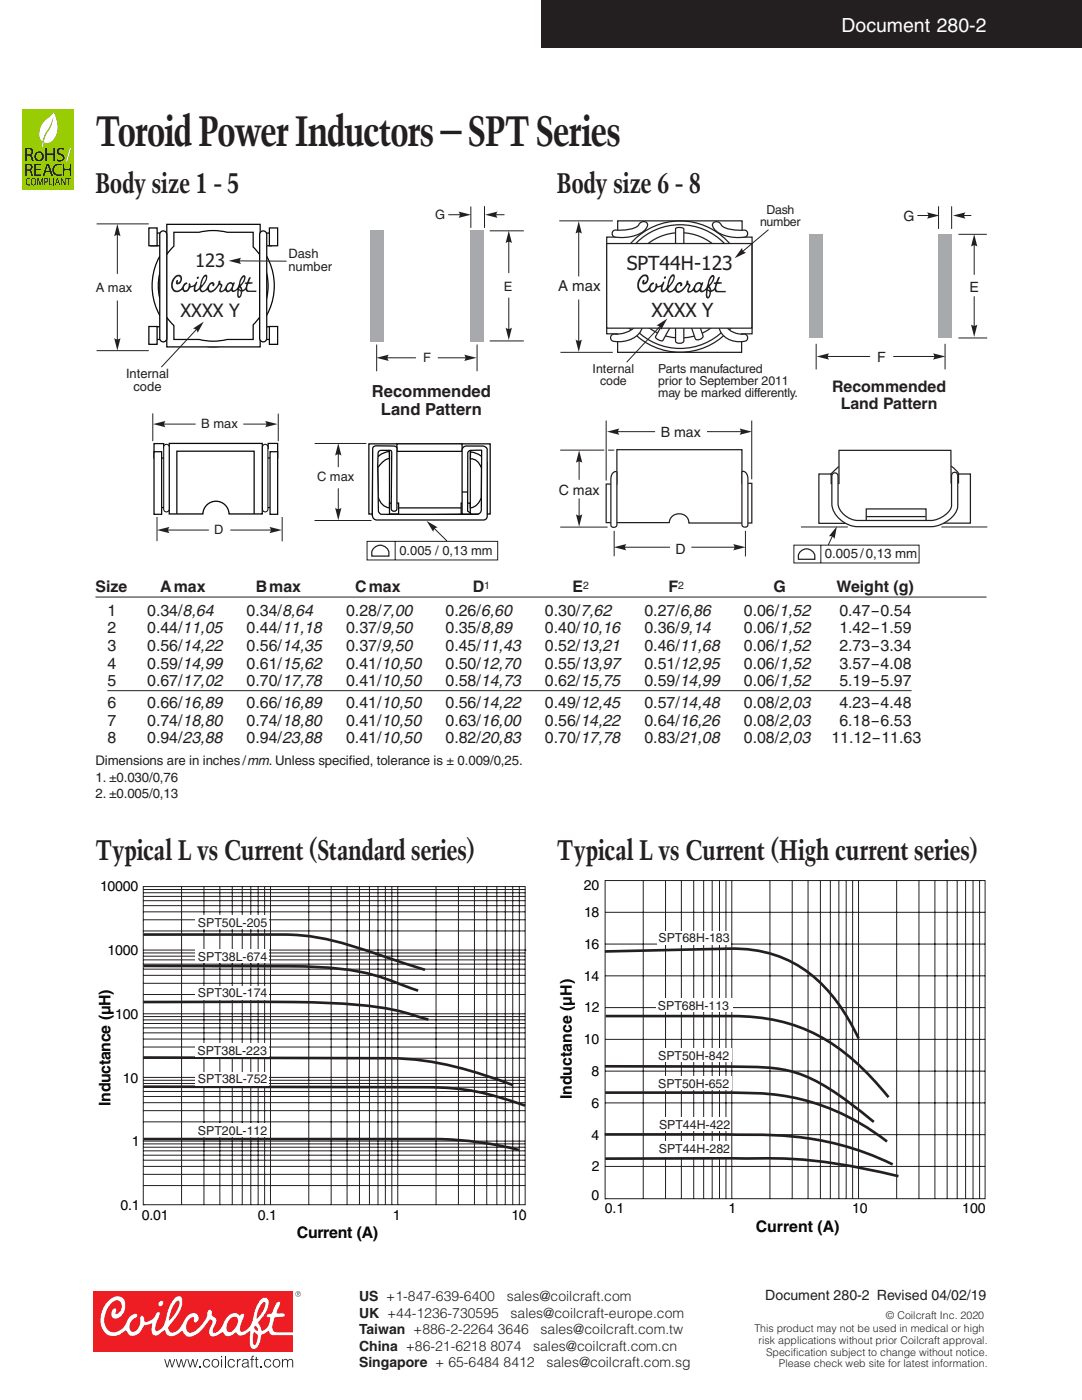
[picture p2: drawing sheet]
<svg xmlns="http://www.w3.org/2000/svg" width="216mm" height="279mm" viewBox="0 0 216 279" stroke-linecap="round" stroke-linejoin="round" font-family="sans-serif">
<defs><g id="words">
<text font-size="8.5" fill="#231f20" x="19" y="29.1">Toroid Power Inductors – SPT Series</text>
<g font-size="5.6" fill="#231f20">
<text x="19" y="38.5">Body size 1 - 5</text>
<text x="111.1" y="38.5">Body size 6 - 8</text>
<text x="19" y="171.7">Typical L vs Current (Standard series)</text>
<text x="111.1" y="171.7">Typical L vs Current (High current series)</text>
</g>
<text font-size="3.9" fill="#fff" x="167.9" y="6.3">Document 280-2</text>
<g font-size="3.9" fill="#231f20">
<text x="125.1" y="53.8">SPT44H-123</text>
<text x="130" y="63.2">XXXX Y</text>
</g>
<g font-size="3.7" fill="#231f20">
<text x="38.9" y="53.4">123</text>
<text x="36" y="63.2">XXXX Y</text>
</g>
<g font-size="3.3" fill="#231f20">
<text x="74.2" y="79.3">Recommended</text>
<text x="76" y="82.8">Land Pattern</text>
</g>
<g font-size="3.2" fill="#231f20">
<text x="166" y="78.3">Recommended</text>
<text x="167.7" y="81.7">Land Pattern</text>
<text x="19" y="118.2">Size</text>
<text x="32" y="118.2">Amax</text>
<text x="51" y="118.2">Bmax</text>
<text x="70.9" y="118.2">Cmax</text>
<text x="94.3" y="118.2">D</text>
<text x="114.2" y="118.2">E</text>
<text x="133.4" y="118.2">F</text>
<text x="154.3" y="118.2">G</text>
<text x="166.9" y="118.2">Weight (g)</text>
<text x="21.4" y="122.8">1</text>
<text x="29.4" y="122.8">0.34/8,64</text>
<text x="49.2" y="122.8">0.34/8,64</text>
<text x="69.1" y="122.8">0.28/7,00</text>
<text x="88.9" y="122.8">0.26/6,60</text>
<text x="108.7" y="122.8">0.30/7,62</text>
<text x="128.6" y="122.8">0.27/6,86</text>
<text x="148.4" y="122.8">0.06/1,52</text>
<text x="167.5" y="122.8">0.47–0.54</text>
<text x="21.4" y="126.4">2</text>
<text x="21.4" y="129.9">3</text>
<text x="29.4" y="126.4">0.44/11,05</text>
<text x="29.4" y="129.9">0.56/14,22</text>
<text x="49.2" y="126.4">0.44/11,18</text>
<text x="49.2" y="129.9">0.56/14,35</text>
<text x="69.1" y="126.4">0.37/9,50</text>
<text x="69.1" y="129.9">0.37/9,50</text>
<text x="88.9" y="126.4">0.35/8,89</text>
<text x="88.9" y="129.9">0.45/11,43</text>
<text x="108.7" y="126.4">0.40/10,16</text>
<text x="108.7" y="129.9">0.52/13,21</text>
<text x="128.6" y="126.4">0.36/9,14</text>
<text x="128.6" y="129.9">0.46/11,68</text>
<text x="148.4" y="126.4">0.06/1,52</text>
<text x="148.4" y="129.9">0.06/1,52</text>
<text x="167.5" y="126.4">1.42–1.59</text>
<text x="167.5" y="129.9">2.73–3.34</text>
<text x="21.4" y="133.4">4</text>
<text x="21.4" y="137">5</text>
<text x="29.4" y="133.4">0.59/14,99</text>
<text x="29.4" y="137">0.67/17,02</text>
<text x="49.2" y="133.4">0.61/15,62</text>
<text x="49.2" y="137">0.70/17,78</text>
<text x="69.1" y="133.4">0.41/10,50</text>
<text x="69.1" y="137">0.41/10,50</text>
<text x="88.9" y="133.4">0.50/12,70</text>
<text x="88.9" y="137">0.58/14,73</text>
<text x="108.7" y="133.4">0.55/13,97</text>
<text x="108.7" y="137">0.62/15,75</text>
<text x="128.6" y="133.4">0.51/12,95</text>
<text x="128.6" y="137">0.59/14,99</text>
<text x="148.4" y="133.4">0.06/1,52</text>
<text x="148.4" y="137">0.06/1,52</text>
<text x="167.5" y="133.4">3.57–4.08</text>
<text x="167.5" y="137">5.19–5.97</text>
<text x="21.4" y="141.3">6</text>
<text x="29.4" y="141.3">0.66/16,89</text>
<text x="49.2" y="141.3">0.66/16,89</text>
<text x="69.1" y="141.3">0.41/10,50</text>
<text x="88.9" y="141.3">0.56/14,22</text>
<text x="108.7" y="141.3">0.49/12,45</text>
<text x="128.6" y="141.3">0.57/14,48</text>
<text x="148.4" y="141.3">0.08/2,03</text>
<text x="167.5" y="141.3">4.23–4.48</text>
<text x="21.4" y="144.8">7</text>
<text x="21.4" y="148.4">8</text>
<text x="29.4" y="144.8">0.74/18,80</text>
<text x="29.4" y="148.4">0.94/23,88</text>
<text x="49.2" y="144.8">0.74/18,80</text>
<text x="49.2" y="148.4">0.94/23,88</text>
<text x="69.1" y="144.8">0.41/10,50</text>
<text x="69.1" y="148.4">0.41/10,50</text>
<text x="88.9" y="144.8">0.63/16,00</text>
<text x="88.9" y="148.4">0.82/20,83</text>
<text x="108.7" y="144.8">0.56/14,22</text>
<text x="108.7" y="148.4">0.70/17,78</text>
<text x="128.6" y="144.8">0.64/16,26</text>
<text x="128.6" y="148.4">0.83/21,08</text>
<text x="148.4" y="144.8">0.08/2,03</text>
<text x="148.4" y="148.4">0.08/2,03</text>
<text x="165.9" y="148.4">11.12–11.63</text>
<text x="167.5" y="144.8">6.18–6.53</text>
</g>
<g font-size="3.2" fill="#010202">
<text x="22.1" y="220.7" transform="rotate(-90 22.1 220.7)">Inductance (µH)</text>
<text x="114.1" y="219.4" transform="rotate(-90 114.1 219.4)">Inductance (µH)</text>
<text x="150.8" y="245.9">Current (A)</text>
<text x="59.2" y="247.1">Current (A)</text>
</g>
<text font-size="3" fill="#231f20" x="111.4" y="58.1">A max</text>
<g font-size="2.8" fill="#231f20">
<text x="180.3" y="44.1">G</text>
<text x="193.5" y="58.2">E</text>
<text x="175" y="72.2">F</text>
<text x="131.8" y="87.1">B max</text>
<text x="111.5" y="98.7">C max</text>
<text x="134.8" y="110.5">D</text>
<text x="71.6" y="259.7">US +1-847-639-6400</text>
<text x="71.6" y="263">UK +44-1236-730595</text>
<text x="101.1" y="259.7">sales@coilcraft.com</text>
<text x="101.9" y="263">sales@coilcraft-europe.com</text>
<text x="152.7" y="259.4">Document 280-2 Revised 04/02/19</text>
<text x="71.6" y="266.3">Taiwan +886-2-2264 3646</text>
<text x="71.6" y="269.6">China +86-21-6218 8074</text>
<text x="106.4" y="269.6">sales@coilcraft.com.cn</text>
<text x="107.9" y="266.3">sales@coilcraft.com.tw</text>
<text x="71.6" y="272.9">Singapore + 65-6484 8412</text>
<text x="109" y="272.9">sales@coilcraft.com.sg</text>
</g>
<g font-size="2.8" fill="#010202">
<text x="20" y="177.8">10000</text>
<text x="116.5" y="177.7">20</text>
<text x="116.5" y="182.9">18</text>
<text x="21.5" y="190.6">1000</text>
<text x="116.5" y="189.3">16</text>
<text x="116.5" y="195.7">14</text>
<text x="23" y="203.3">100</text>
<text x="116.6" y="202">12</text>
<text x="116.5" y="208.3">10</text>
<text x="118.1" y="214.7">8</text>
<text x="24.5" y="216.1">10</text>
<text x="118" y="221.1">6</text>
<text x="118" y="227.5">4</text>
<text x="26.3" y="228.8">1</text>
<text x="118.1" y="233.8">2</text>
<text x="118" y="239.4">0</text>
<text x="24" y="241.5">0.1</text>
<text x="28.3" y="243.4">0.01</text>
<text x="51.5" y="243.4">0.1</text>
<text x="78.4" y="243.4">1</text>
<text x="102" y="243.4">10</text>
<text x="120.7" y="242.2">0.1</text>
<text x="145.4" y="242.2">1</text>
<text x="170" y="242.1">10</text>
<text x="192" y="242.1">100</text>
</g>
<g font-size="2.6" fill="#231f20">
<text x="86.9" y="43.7">G</text>
<text x="57.6" y="51.6">Dash</text>
<text x="19.1" y="58.2">A max</text>
<text x="57.6" y="54.1">number</text>
<text x="100.6" y="58.1">E</text>
<text x="25.1" y="75.5">Internal</text>
<text x="84.4" y="72.3">F</text>
<text x="26.6" y="78">code</text>
<text x="40.2" y="85.5">B max</text>
<text x="63.3" y="96.1">C max</text>
<text x="42.7" y="106.6">D</text>
<text x="79.7" y="110.8">0.005 / 0,13 mm</text>
<text x="164.6" y="111.4">0.005/0,13 mm</text>
<text x="19" y="152.7">Dimensions are in inches /mm. Unless specif</text>
<text x="69.6" y="152.7">ied, tolerance is ± 0.009/0,25.</text>
<text x="19" y="156">1. ±0.030/0,76</text>
<text x="19" y="159.3">2. ±0.005/0,13</text>
</g>
<g font-size="2.5" fill="#231f20">
<text x="151.7" y="45.2">number</text>
<text x="152.9" y="42.8">Dash</text>
<text x="118.3" y="74.4">Internal</text>
<text x="119.7" y="76.8">code</text>
<text x="131.3" y="74.4">Parts manufactured</text>
<text x="131.3" y="76.9">prior to September 2011</text>
<text x="131.3" y="79.3">may be marked differently.</text>
<text x="39.5" y="184.9">SPT50L-205</text>
<text x="39.5" y="191.8">SPT38L-674</text>
<text x="131.4" y="188">SPT68H-183</text>
<text x="39.5" y="199.1">SPT30L-174</text>
<text x="131.3" y="201.5">SPT68H-113</text>
<text x="39.4" y="210.5">SPT38L-223</text>
<text x="131.3" y="211.5">SPT50H-842</text>
<text x="39.5" y="216.1">SPT38L-752</text>
<text x="131.3" y="217.1">SPT50H-652</text>
<text x="39.5" y="226.4">SPT20L-112</text>
<text x="131.5" y="225.3">SPT44H-422</text>
<text x="131.5" y="230.2">SPT44H-282</text>
</g>
<g font-size="2.1" fill="#231f20">
<text x="96.6" y="117.4">1</text>
<text x="116.4" y="117.4">2</text>
<text x="135.3" y="117.4">2</text>
<text x="176.8" y="263.2">© Coilcraft Inc. 2020</text>
<text x="150.5" y="265.9">This product may not be used in medical or high</text>
<text x="151.4" y="268.2">risk applications without prior Coilcraft approval.</text>
<text x="152.9" y="270.6">Specification subject to change without notice.</text>
<text x="155.4" y="272.9">Please check web site for latest information.</text>
</g>
</g></defs>
<path d="M107.9 -.1h108v9.6h-108z" fill-rule="evenodd" fill="#231f20"/>
<path d="M18.7 254.4h178.1v19.4h-178.1z" fill="#fff"/>
<path d="M18.7 257.7h39.8v12h-39.8z" fill="#ee1d23"/>
<path d="M50.6 265.8l-.2 1.5a.99 .99 0 0 0 .4 1.2 2.44 2.44 0 0 0 .6-2.1zM50.8 264.6v.2a.73 .73 0 0 0 .6 .8 .75 .75 0 0 0-.6-1zM52.3 260.2a4.8 4.8 0 0 0-1.1 3 4.7 4.7 0 0 0 1.7-3.3l-.2-.1zM35.2 259.8a6.5 6.5 0 0 0-1.5 3.8l.7-.7 .8-1.1a3.4 3.4 0 0 0 .6-2.1l-.3-.1zM46.1 263.1a1.93 1.93 0 0 0-.5 2.7l.1 .1a2.38 2.38 0 0 0 1.7-2.8l-.3-.3h-.4zM31.8 259.8a.48 .48 0 0 0 0 .8 .48 .48 0 0 0 .7-.3v-.6l-.4-.1zM21.7 259.6a1.93 1.93 0 0 1 3.1-.2 2.76 2.76 0 0 1-1.6 3.8 1.05 1.05 0 0 1-1-.9 1.05 1.05 0 0 1 .7-1.2l.3 .1v.2l-.2 .8a1.45 1.45 0 0 0 1.3-1.1 1.45 1.45 0 0 0-.7-1.6h-.6a4.4 4.4 0 0 0-1.9 5.4 1.85 1.85 0 0 0 3 .5 3.9 3.9 0 0 0 1.5-2.2l.4-.5 .8-.5h.3l.3 .2a.55 .55 0 0 1-.5 .7 1.66 1.66 0 0 0-.6 2.7l.6-.1a2.62 2.62 0 0 0 1.1-2.7 .42 .42 0 0 1 .5-.4 .42 .42 0 0 1 .3 .5 .49 .49 0 0 0 .1 .6 .49 .49 0 0 0 .5 .1 2.74 2.74 0 0 0 1.9-1.8l.5-.1a2.72 2.72 0 0 1-.6 2.1l-.2 .8a.62 .62 0 0 0 .3 .9 3.1 3.1 0 0 0 1.9-2.9 5.8 5.8 0 0 1 2.2-4l.4-.1 .4 .1a3.7 3.7 0 0 1-.7 3.5l-1.9 2.6 .2 .7a.69 .69 0 0 0 .8 .3 4.6 4.6 0 0 0 2.4-2.7 1.56 1.56 0 0 1 2.4-.8 .83 .83 0 0 1 .2 1 .83 .83 0 0 1-.8 .5l-.1-.2v-.7a1.22 1.22 0 0 0-1.4 1.1l-.2 .8a.92 .92 0 0 0 .8 1.1 4.9 4.9 0 0 0 3-2.5l.4-.7 .1-1.1 .3-.3h.4a.83 .83 0 0 1 .1 1l.5 .4a.84 .84 0 0 1 .3 1.4l-.6 1.3 .2 .5h.3a3.3 3.3 0 0 0 1.9-2.4 1.96 1.96 0 0 1 2.7-1.3l.4 .3 .4-.4h.3l.2 .1-.2 .5a4.4 4.4 0 0 0-.6 2.8 .48 .48 0 0 0 .8 0 3.9 3.9 0 0 0 1.9-3.2 5.1 5.1 0 0 1 1.8-3.4 .81 .81 0 0 1 1.1 .9 6.2 6.2 0 0 1-2.1 4l.7 1.7a2.31 2.31 0 0 0 1.7-2.4v-.2l-.6-.2v-.3l.4-.3a.63 .63 0 0 0 .8-.7l.6-1.4 .7-.3a3.4 3.4 0 0 1-.6 2.1v.2h1.4l.2 .3-.1 .3-1.4 .1a.76 .76 0 0 0-.7 .9 1.84 1.84 0 0 0 .2 2.1l3.7 .1v.6h-3.9l-.7-.3-.3-.6-1.4 .8-.3 1.2a1.97 1.97 0 0 1-1.2 1.6l-.4-.1a4.6 4.6 0 0 1-.3-3.4l-.1-.1-.3 .1a1.73 1.73 0 0 1-2.2 .6l-.3-.4a1.91 1.91 0 0 1-2.2 .6l-.4-.7-1.1 .6a1.03 1.03 0 0 1-1.6-.2v-.7l.6-1.7v-.3l-.5-.2-.4 .5a5.7 5.7 0 0 1-3.7 3 1.57 1.57 0 0 1-1.4-1.2 3.4 3.4 0 0 1-2.7 1l-.4-.3-.4-.9-1.3 1a.91 .91 0 0 1-1.1 0 .91 .91 0 0 1-.3-1.1l.2-1.2-1.6 .4a3.6 3.6 0 0 1-1.9 2 1.13 1.13 0 0 1-1.5-.7l-.4-.3-.4 .3a2.64 2.64 0 0 1-2.8 .7 2.64 2.64 0 0 1-1.7-2.4 5.5 5.5 0 0 1 1.6-4.5z" fill-rule="evenodd" fill="#fff"/>
<g fill="#231f20">
<path d="M32.8 271.2h.2l.4 1.5 .4-1.5h.2l.3 1.4 .5-1.4h.2l-.6 1.7h-.2l-.3-1.4-.4 1.4h-.2z" fill-rule="evenodd"/>
<path d="M35.1 271.2h.2l.4 1.5 .4-1.5h.2l.3 1.4 .5-1.4h.2l-.6 1.7h-.2l-.3-1.4-.4 1.4h-.2z" fill-rule="evenodd"/>
<path d="M37.4 271.2h.2l.4 1.5 .4-1.5h.2l.3 1.4 .5-1.4h.2l-.6 1.7h-.2l-.3-1.4-.4 1.4h-.2z" fill-rule="evenodd"/>
<path d="M39.8 272.6h.2v.3h-.2z" fill-rule="evenodd"/>
<path d="M40.7 271.5a.7 .7 0 0 1 .7-.3 .7 .7 0 0 1 .5 .6h-.2a.58 .58 0 0 0-.8-.3 .58 .58 0 0 0-.2 .8 .52 .52 0 0 0 .5 .5 .52 .52 0 0 0 .5-.5h.2a.78 .78 0 0 1-1 .6 .78 .78 0 0 1-.4-1.2z" fill-rule="evenodd"/>
<path d="M42.4 271.5a.82 .82 0 0 0 0 1.2 .82 .82 0 0 0 1.3-.3 .81 .81 0 0 0-.2-1 .81 .81 0 0 0-1.1 .1zM42.5 271.6a.65 .65 0 0 1 1.1 .4 .65 .65 0 0 1-.9 .7 .81 .81 0 0 1-.2-1.1z" fill-rule="evenodd"/>
<path d="M44.1 271.2v1.7h.2v-1.7zM44.1 270.6v.3h.2v-.3z" fill-rule="evenodd"/>
</g>
<path d="M44.9 270.6v2.3" fill="none" stroke="#231f20" stroke-width=".2"/>
<g fill="#231f20">
<path d="M45.6 271.5a.7 .7 0 0 1 .7-.3 .7 .7 0 0 1 .6 .6h-.2a.58 .58 0 0 0-.9-.3 .58 .58 0 0 0-.1 .8 .52 .52 0 0 0 .5 .5 .52 .52 0 0 0 .5-.5h.2a.78 .78 0 0 1-1.1 .6 .78 .78 0 0 1-.3-1.2z" fill-rule="evenodd"/>
<path d="M47.3 271.2h.2v.4l.3-.4h.2v.2a.55 .55 0 0 0-.5 .7v.8h-.2z" fill-rule="evenodd"/>
<path d="M48.5 272.3l.9-.3a.53 .53 0 0 1-.3 .7 .53 .53 0 0 1-.7-.2zM48.5 271.3l-.2 .4h.2a.44 .44 0 0 1 .5-.3 .44 .44 0 0 1 .4 .4l-.3 .1a.62 .62 0 0 0-.6 .2 .62 .62 0 0 0-.2 .6 .73 .73 0 0 0 1.1 0l.2 .2h.2l-.2-.3v-.9a.64 .64 0 0 0-1.1-.4z" fill-rule="evenodd"/>
<path d="M50.3 270.6h.4l-.3 .4v.2h.3v.2h-.3v1.5h-.2v-1.5h-.3v-.2h.3z" fill-rule="evenodd"/>
<path d="M51 270.8h.2v.4h.3v.2h-.3l.1 1.3h.3l-.1 .2-.4-.1-.1-1.4h-.2v-.2h.2z" fill-rule="evenodd"/>
<path d="M52 272.6h.2v.3h-.2z" fill-rule="evenodd"/>
<path d="M52.9 271.5a.7 .7 0 0 1 .7-.3 .7 .7 0 0 1 .5 .6h-.2a.58 .58 0 0 0-.8-.3 .58 .58 0 0 0-.2 .8 .52 .52 0 0 0 .5 .5 .52 .52 0 0 0 .5-.5h.2a.78 .78 0 0 1-1 .6 .78 .78 0 0 1-.4-1.2z" fill-rule="evenodd"/>
<path d="M54.6 271.5a.82 .82 0 0 0 0 1.2 .82 .82 0 0 0 1.3-.3 .81 .81 0 0 0-.2-1 .81 .81 0 0 0-1.1 .1zM54.7 271.6a.65 .65 0 0 1 1.1 .4 .65 .65 0 0 1-.9 .7 .81 .81 0 0 1-.2-1.1z" fill-rule="evenodd"/>
<path d="M56.3 271.2h.2v.3a.56 .56 0 0 1 .5-.3 .56 .56 0 0 1 .5 .3 .56 .56 0 0 1 .6-.3 .56 .56 0 0 1 .4 .7v1h-.2v-1.1a.44 .44 0 0 0-.5-.4 .44 .44 0 0 0-.3 .6v.9h-.2v-1.1a.44 .44 0 0 0-.6-.4 .44 .44 0 0 0-.2 .6v.9h-.2z" fill-rule="evenodd"/>
<path d="M58.9 258.2a.55 .55 0 0 0 1.1 0 .55 .55 0 0 0-1.1 0zM59 258.2a.5 .5 0 0 1 1 0 .5 .5 0 0 1-1 0zM59.3 257.9v.6v-.2l.4 .2-.1-.2 .1-.3zM59.3 258l.4 .1-.4 .1z" fill-rule="evenodd"/>
</g>
<path d="M4.4 21.8h10.3v15.9h-10.3z" fill-rule="evenodd" fill="#9c0"/>
<g fill="#fff">
<path d="M8.9 24.1l1.4-1.1 .4-.7a5.2 5.2 0 0 1 0 5.6 1.61 1.61 0 0 1-2.1 .5 1.61 1.61 0 0 1-.8-2l.3-1z" fill-rule="evenodd"/>
<path d="M8.5 28.3l.2 .1-.3 1.2z" fill-rule="evenodd"/>
</g>
<path d="M10.7 23.2a7.9 7.9 0 0 1-1.6 3.9l-.4 1.3-.2-.1a8.1 8.1 0 0 1 1.5-3.2z" fill-rule="evenodd" fill="#9c0"/>
<g fill="#231f20">
<path d="M9 29.5h.4v1.1h1.3v-1.1h.3v2.7h-.3v-1.2h-1.3v1.2h-.4z"/>
<path d="M11.6 29.7l.8-.2 .4 .1-.1 .3a.52 .52 0 0 0-.7-.1 .52 .52 0 0 0-.2 .7h.1a.95 .95 0 0 1 .9 1.4 1.2 1.2 0 0 1-1.5 .2l.1-.3a.6 .6 0 0 0 .7 .2 .6 .6 0 0 0 .3-.8 1.17 1.17 0 0 1-1.1-1.2z"/>
<path d="M5.3 35.7l.5-.2 .3 .1-.1 .1a.56 .56 0 0 0-.7 .6 .56 .56 0 0 0 .7 .5l.1 .1a.74 .74 0 0 1-.9-.2 .74 .74 0 0 1 .1-1z"/>
<path d="M7.5 35.5h.2l.3 1.2 .4-1.2h.2l.1 1.5h-.2l-.1-1.3-.3 1.3h-.2l-.3-1.3-.1 1.3h-.1z"/>
<path d="M9.8 35.5h.2v1.3h.5v.2h-.7z"/>
<path d="M10.6 35.5h.2v1.5h-.2z"/>
<path d="M12.1 35.5h.2l.6 1.2v-1.2h.2v1.5h-.2l-.6-1.2v1.2h-.2z"/>
<path d="M13.2 35.5h.9v.2h-.4v1.3h-.2v-1.3h-.3z"/>
<path d="M6.8 32.7h1.4v.3h-1v.7h.9v.3h-.9v.8h1.1v.3h-1.5z"/>
<path d="M10.8 33l.4-.2 .6-.1 .5 .1v.2a.98 .98 0 0 0-1.5 .9 .98 .98 0 0 0 1.5 .8v.3a1.26 1.26 0 0 1-1.6-.3 1.26 1.26 0 0 1 .1-1.7z"/>
<path d="M5 29.6a1.18 1.18 0 0 1 1.7 .6l-.2 .5-.3 .2 .3 .3 .3 1h-.4a1.07 1.07 0 0 0-.7-1.1h-.3v1.1h-.4zM5.4 29.8v1h.3a.53 .53 0 0 0 .6-.7 .53 .53 0 0 0-.8-.3z"/>
<path d="M6.8 31.2a.98 .98 0 0 1 1.9 0 .98 .98 0 0 1-1.9 0zM7.4 30.7a.67 .67 0 0 0-.1 .9 .67 .67 0 0 0 .9 .1 .67 .67 0 0 0 .1-.9 .67 .67 0 0 0-.9-.1z"/>
<path d="M6.4 35.6a.74 .74 0 0 1 .9 .5 .74 .74 0 0 1-.5 .9 .77 .77 0 0 1-.7-.5 .77 .77 0 0 1 .3-.9zM6.5 35.7a.61 .61 0 0 0-.2 .7 .61 .61 0 0 0 .5 .4 .61 .61 0 0 0 .3-.7 .61 .61 0 0 0-.6-.4z"/>
<path d="M8.9 35.5a.49 .49 0 0 1 .7 .3 .49 .49 0 0 1-.6 .6v.6h-.1zM9 35.7v.5a.31 .31 0 0 0 .5-.2 .31 .31 0 0 0-.5-.3z"/>
<path d="M11.4 35.5h.2l.4 1.5h-.2l-.1-.5h-.5l-.1 .5h-.2zM11.5 35.7l-.2 .7h.3z"/>
<path d="M9.3 32.7h.5l.8 2.4h-.4l-.2-.7h-.9l-.3 .7h-.3zM9.5 33l-.3 1.1h.7z"/>
<path d="M5 32.7a1.07 1.07 0 0 1 1.5 .6l-.1 .4-.3 .2 .2 .3 .3 .9h-.3l-.3-.8-.4-.2h-.3v1h-.3zM5.3 32.9v.9h.4a.48 .48 0 0 0 .5-.6 .48 .48 0 0 0-.7-.3z"/>
</g>
<path d="M13.9 29.5h.3l-.8 2.7h-.2z" fill="#fdfefe"/>
<path d="M12.6 32.7h.2v1h1.1v-1h.3v2.4h-.3v-1.1h-1.1v1.1h-.2z" fill="#231f20"/>
<path d="M30.4 57a12.2 12.2 0 0 1 24.3 0 12.2 12.2 0 0 1-24.3 0zM31.6 57a11 11 0 0 1 21.9 0 11 11 0 0 1-21.9 0z" fill-rule="evenodd" fill="#fff"/>
<g fill="none" stroke="#040504" stroke-width=".25">
<circle cx="42.5" cy="57" r="11"/>
<circle cx="42.5" cy="57" r="12.2"/>
</g>
<g fill="#fff" stroke="#040504" stroke-width=".25">
<path d="M30.1 46.5h24.1v2.5h-24.1z" fill-rule="evenodd"/>
<path d="M30.1 65.2h24.1v2.5h-24.1z" fill-rule="evenodd"/>
<path d="M33.3 44.8h18.6v24.4h-18.6z" fill-rule="evenodd"/>
</g>
<path d="M34.7 46.4h5a11.5 11.5 0 0 1 5.6 0h5.2v2.9l1.4 1.7v12.1l-1.4 1.7v2.9h-5.2a11.5 11.5 0 0 1-5.6 0h-5v-2.7l-1.5-1.8v-12.3l1.5-1.8z" fill-rule="evenodd" fill="#fff"/>
<path d="M34.7 46.4h5a11.5 11.5 0 0 1 5.6 0h5.2v2.9l1.4 1.7v12.1l-1.4 1.7v2.9h-5.2a11.5 11.5 0 0 1-5.6 0h-5v-2.7l-1.5-1.8v-12.3l1.5-1.8z" fill="none" stroke="#040504" stroke-width=".25"/>
<path d="M32.1 46.3a.7 .7 0 0 1 .7-.2 .7 .7 0 0 1 .5 .7v20.7a.7 .7 0 0 1-.7 .7 .7 .7 0 0 1-.7-.7v-20.7z" fill-rule="evenodd" fill="#fff"/>
<path d="M32.1 46.3a.7 .7 0 0 1 .7-.2 .7 .7 0 0 1 .5 .7v20.7a.7 .7 0 0 1-.7 .7 .7 .7 0 0 1-.7-.7v-20.7z" fill="none" stroke="#040504" stroke-width=".25"/>
<path d="M52 46.3a.7 .7 0 0 1 .8-.2 .7 .7 0 0 1 .4 .7v20.7a.7 .7 0 0 1-.7 .7 .7 .7 0 0 1-.7-.7v-20.7z" fill-rule="evenodd" fill="#fff"/>
<path d="M52 46.3a.7 .7 0 0 1 .8-.2 .7 .7 0 0 1 .4 .7v20.7a.7 .7 0 0 1-.7 .7 .7 .7 0 0 1-.7-.7v-20.7z" fill="none" stroke="#040504" stroke-width=".25"/>
<g fill="#fff" stroke="#040504" stroke-width=".25">
<path d="M29.7 45.5h1.6v3.5h-1.6z" fill-rule="evenodd"/>
<path d="M53.8 45.5h1.6v3.5h-1.6z" fill-rule="evenodd"/>
<path d="M29.7 65.2h1.6v3.5h-1.6z" fill-rule="evenodd"/>
<path d="M53.8 65.2h1.6v3.5h-1.6z" fill-rule="evenodd"/>
</g>
<path d="M30.7 88.5h2v1h20.8v-1h1.9v2.9h-24.7z" fill-rule="evenodd" fill="#fff"/>
<path d="M30.7 88.5h2v1h20.8v-1h1.9v2.9h-24.7zM32.3 101.3h1.4M52.7 101.3h1.5" fill="none" stroke="#040504" stroke-width=".25"/>
<path d="M33.8 88.5h18.5v14.1h-6.6a2.61 2.61 0 0 0-2.6-2.6 2.61 2.61 0 0 0-2.6 2.6h-6.7z" fill-rule="evenodd" fill="#fff"/>
<path d="M33.8 88.5h18.5v14.1h-6.6a2.61 2.61 0 0 0-2.6-2.6 2.61 2.61 0 0 0-2.6 2.6h-6.7z" fill="none" stroke="#040504" stroke-width=".25"/>
<path d="M32.7 88.9a.54 .54 0 0 1 .6-.2 .54 .54 0 0 1 .4 .5v12.4a.54 .54 0 0 1-.5 .6 .54 .54 0 0 1-.5-.6z" fill-rule="evenodd" fill="#fff"/>
<path d="M32.7 88.9a.54 .54 0 0 1 .6-.2 .54 .54 0 0 1 .4 .5v12.4a.54 .54 0 0 1-.5 .6 .54 .54 0 0 1-.5-.6z" fill="none" stroke="#040504" stroke-width=".2"/>
<path d="M52.5 88.9a.54 .54 0 0 1 .6-.2 .54 .54 0 0 1 .4 .5v12.4a.54 .54 0 0 1-.6 .6 .54 .54 0 0 1-.5-.6z" fill-rule="evenodd" fill="#fff"/>
<path d="M52.5 88.9a.54 .54 0 0 1 .6-.2 .54 .54 0 0 1 .4 .5v12.4a.54 .54 0 0 1-.6 .6 .54 .54 0 0 1-.5-.6z" fill="none" stroke="#040504" stroke-width=".2"/>
<g fill="#fff" stroke="#040504" stroke-width=".25">
<path d="M30.7 90.1h1.6v12.5h-1.6z" fill-rule="evenodd"/>
<path d="M53.9 90.1h1.5v12.5h-1.5z" fill-rule="evenodd"/>
</g>
<path d="M35.3 102.6v-12.6h15.4v12.6" fill="none" stroke="#040504" stroke-width=".25"/>
<g fill="#fff" stroke="#040504" stroke-width=".25">
<path d="M73.6 88.6h24.2v14h-24.2z" fill-rule="evenodd"/>
<path d="M79.2 88.6h13v1.5h-13z" fill-rule="evenodd"/>
</g>
<path d="M75.1 91.5a4.1 4.1 0 0 1 2.6-1.4v1.4a3.5 3.5 0 0 0-2.3 1.8l.1 5.9a2.8 2.8 0 0 0 2.1 2.2h16.3a2.93 2.93 0 0 0 2.2-3.5v-3a2.79 2.79 0 0 0-1.7-3.3h-.5v-1.4a4.3 4.3 0 0 1 3.3 2.2v10.2l-22.9 .2 .1-10.2z" fill-rule="evenodd" fill="#fff"/>
<path d="M75.1 91.5a4.1 4.1 0 0 1 2.6-1.4v1.4a3.5 3.5 0 0 0-2.3 1.8l.1 5.9a2.8 2.8 0 0 0 2.1 2.2h16.3a2.93 2.93 0 0 0 2.2-3.5v-3a2.79 2.79 0 0 0-1.7-3.3h-.5v-1.4a4.3 4.3 0 0 1 3.3 2.2v10.2l-22.9 .2 .1-10.2z" fill="none" stroke="#040504" stroke-width=".25"/>
<g fill="#fff" stroke="#040504" stroke-width=".25">
<path d="M77.7 100.4h1.8v2.2h-1.8z" fill-rule="evenodd"/>
<path d="M92 100.4h1.8v2.2h-1.8z" fill-rule="evenodd"/>
</g>
<path d="M74.5 89.2a3.3 3.3 0 0 1 2.3-.2h1.1a1.01 1.01 0 0 1 1.3 .4v12.1a.58 .58 0 0 1-.4 .5 .58 .58 0 0 1-.6-.2l-.1-.3 .1-11.3-.2-.3-2.3 .1a1.56 1.56 0 0 0-.3 1.5l.1 10.5 .5 .6h19.4a.97 .97 0 0 0 .6-.8l.1-12-2.2 .1-.6 .4v11.7l.6 .4 .1 .2h-1.8v-12.8a.87 .87 0 0 1 .8-.8h2.3a1.81 1.81 0 0 1 1.8 .4l.1 13.8a.75 .75 0 0 1-.8 .6h-21.3a.92 .92 0 0 1-.8-1l.1-13.1z" fill-rule="evenodd" fill="#fff"/>
<path d="M74.5 89.2a3.3 3.3 0 0 1 2.3-.2h1.1a1.01 1.01 0 0 1 1.3 .4v12.1a.58 .58 0 0 1-.4 .5 .58 .58 0 0 1-.6-.2l-.1-.3 .1-11.3-.2-.3-2.3 .1a1.56 1.56 0 0 0-.3 1.5l.1 10.5 .5 .6h19.4a.97 .97 0 0 0 .6-.8l.1-12-2.2 .1-.6 .4v11.7l.6 .4 .1 .2h-1.8v-12.8a.87 .87 0 0 1 .8-.8h2.3a1.81 1.81 0 0 1 1.8 .4l.1 13.8a.75 .75 0 0 1-.8 .6h-21.3a.92 .92 0 0 1-.8-1l.1-13.1zM77.7 89.9v11.5M92.2 98.2h1.1M93.8 89.9v11.5" fill="none" stroke="#040504" stroke-width=".25"/>
<g fill="#a8a9ad">
<path d="M73.9 46h2.7v22.2h-2.7z" fill-rule="evenodd"/>
<path d="M93.9 46h2.7v22.2h-2.7z" fill-rule="evenodd"/>
</g>
<path d="M94 41.2v4.3M96.7 41.1v4.4M97.7 46.1h6.8M75.2 68.8v5.3M76.3 71.4h6.7M95.2 68.8v5.3M97.7 68h6.8" fill="none" stroke="#231f20" stroke-width=".2"/>
<path d="M75.1 71.4l2.5-.6a.88 .88 0 0 0 0 1.2z" fill-rule="evenodd" fill="#231f20"/>
<path d="M87.4 71.4h6.4" fill="none" stroke="#231f20" stroke-width=".2"/>
<path d="M92.6 70.8l2.5 .6-2.5 .6a.88 .88 0 0 0 0-1.2z" fill-rule="evenodd" fill="#231f20"/>
<path d="M101.5 59.4v7.2" fill="none" stroke="#231f20" stroke-width=".2"/>
<path d="M100.9 65.4a.88 .88 0 0 0 1.3 0l-.7 2.5z" fill-rule="evenodd" fill="#231f20"/>
<path d="M101.5 47.3v7.2" fill="none" stroke="#231f20" stroke-width=".2"/>
<path d="M101.5 46l.7 2.5a.88 .88 0 0 0-1.3 0z" fill-rule="evenodd" fill="#231f20"/>
<path d="M98.1 42.9h2.6" fill="none" stroke="#231f20" stroke-width=".2"/>
<path d="M96.8 42.9l2.5-.7a.88 .88 0 0 0 0 1.3z" fill-rule="evenodd" fill="#231f20"/>
<path d="M89.4 42.9h3.3" fill="none" stroke="#231f20" stroke-width=".2"/>
<path d="M91.5 42.2l2.5 .7-2.5 .6a.88 .88 0 0 0 0-1.3z" fill-rule="evenodd" fill="#231f20"/>
<path d="M19.3 44.7h10.4M23.4 60v8.7M19.3 70h10.4" fill="none" stroke="#231f20" stroke-width=".2"/>
<path d="M22.8 67.5a.88 .88 0 0 0 1.2 0l-.6 2.5z" fill-rule="evenodd" fill="#231f20"/>
<path d="M23.4 45.9v8.8" fill="none" stroke="#231f20" stroke-width=".2"/>
<path d="M23.4 44.7l.6 2.5a.88 .88 0 0 0-1.2 0z" fill-rule="evenodd" fill="#231f20"/>
<path d="M30.5 82.5v5.5M48.5 84.6h5.6M55.5 82.5v5.5" fill="none" stroke="#231f20" stroke-width=".2"/>
<path d="M52.9 84l2.5 .6-2.5 .7a.88 .88 0 0 0 0-1.3z" fill-rule="evenodd" fill="#231f20"/>
<path d="M31.8 84.6h7.2" fill="none" stroke="#231f20" stroke-width=".2"/>
<path d="M30.5 84.6l2.5-.6a.88 .88 0 0 0 0 1.3z" fill-rule="evenodd" fill="#231f20"/>
<path d="M31.3 103.2v4.8M32.6 105.8h9.1M56.3 103.2v4.8" fill="none" stroke="#231f20" stroke-width=".2"/>
<path d="M31.3 105.8l2.5-.6a.88 .88 0 0 0 0 1.2z" fill-rule="evenodd" fill="#231f20"/>
<path d="M46 105.8h9" fill="none" stroke="#231f20" stroke-width=".2"/>
<path d="M53.8 105.2l2.4 .6-2.4 .6a.88 .88 0 0 0 0-1.2z" fill-rule="evenodd" fill="#231f20"/>
<path d="M62.8 88.5h10.3M67.5 89.7v3.5M62.8 103.9h11.3" fill="none" stroke="#231f20" stroke-width=".2"/>
<path d="M67.5 88.4l.6 2.5a.88 .88 0 0 0-1.2 0z" fill-rule="evenodd" fill="#231f20"/>
<path d="M67.5 97.5v5.1" fill="none" stroke="#231f20" stroke-width=".2"/>
<path d="M66.9 101.3a.88 .88 0 0 0 1.2 0l-.6 2.5z" fill-rule="evenodd" fill="#231f20"/>
<path d="M74.5 109.5a1.76 1.76 0 0 1 2.2-.5 1.76 1.76 0 0 1 .9 2h-3.4v-.7z" fill="none" stroke="#231f20" stroke-width=".25"/>
<path d="M73.2 108h26.1v3.8h-26.1zM78.9 108.1v3.6M86 104.8l3.2 3.1" fill="none" stroke="#231f20" stroke-width=".2"/>
<g fill="#231f20">
<path d="M85.1 104l2.2 1.3a.88 .88 0 0 0-.8 .9z" fill-rule="evenodd"/>
<path d="M47.7 58v1.1a.67 .67 0 0 0 0-1.1zM45.7 56.7l-.4 .5v.7a.84 .84 0 0 0 1-1.1l-.3-.2zM47.8 57.4l-.1 .3 .3 .2zM40.8 55.3l-.3 .5-.3 1.2a1.97 1.97 0 0 0 .8-1.8zM48.6 55.3a2.04 2.04 0 0 0-.7 1.5l.7-.9 .1-.6zM39.3 55.5a.24 .24 0 0 0 .4 0 .24 .24 0 0 0-.4 0zM34.9 55.2a2.1 2.1 0 0 0-.2 3 1.54 1.54 0 0 0 1.7-.4 .77 .77 0 0 0 .8 .5 .77 .77 0 0 0 .6-.7l.2-.2 .7-.2v.4a.49 .49 0 0 0 .4 .7l.7-.5 .1 .2a.92 .92 0 0 0 1.5-.1 .9 .9 0 0 0 .8 .5 .9 .9 0 0 0 .8-.6l.8-1 .2 .2v.1l-.3 .8 .1 .4 .3 .1 .8-.4a.64 .64 0 0 0 .6 .4 .64 .64 0 0 0 .6-.4 .73 .73 0 0 0 1.3-.1l-.1 1.1 .2 .3 .2 .2a1.6 1.6 0 0 0 .7-1.3l.6-.3 .5 .4h1.6l.1-.3h-1.6l-.3-.3a.84 .84 0 0 1 .2-.9 .84 .84 0 0 1 .9-.2l-.1-.3h-.6l.3-.8-.1-.2-.2 .1-.4 .9-.5 .2v.1l.3 .1-.1 .6-.2 .3-.4 .3-.3-.8 .5-.6a1.41 1.41 0 0 0 .2-1.5h-.3l-.5 .5-.4 1.5a1.23 1.23 0 0 1-1 .9l-.1-.3 .3-1.2-.3 .1-.5-.2a1.29 1.29 0 0 0-1.1 1.1l-.6 .6h-.2v-.4a.61 .61 0 0 0 .3-.6 .61 .61 0 0 0-.4-.5l-.1-.4h-.3a2.31 2.31 0 0 1-1.6 1.9 .73 .73 0 0 1-.3-.8 .73 .73 0 0 1 .7-.5l.1 .4a.45 .45 0 0 0 .2-.7 .45 .45 0 0 0-.7 0l-.5 .7a1.1 1.1 0 0 1-1.2 .9l-.2-.4 1.2-1.8a.68 .68 0 0 0-.3-1 2.66 2.66 0 0 0-1.1 2.2l-.3 .6-.6 .3v-.5l.4-1.1h-.3a1.1 1.1 0 0 1-1 .8l-.2-.5h-.2a1.36 1.36 0 0 1-.6 1.3 .66 .66 0 0 1-.4-.7 .66 .66 0 0 1 .6-.5l.1-.2-.2-.1-.5 .2a1.62 1.62 0 0 1-1.5 1.4 1.34 1.34 0 0 1-.5-2.1l.5-.6a.57 .57 0 0 1 .9 .4 .57 .57 0 0 1-.6 .7v-.5a.45 .45 0 0 0-.4 .7 .45 .45 0 0 0 .8 0 1 1 0 0 0-.2-1.8z" fill-rule="evenodd"/>
</g>
<path d="M39.8 65.1l-7.6 8.2" fill="none" stroke="#231f20" stroke-width=".2"/>
<path d="M38.5 65.6l2.2-1.4-1.3 2.2a.88 .88 0 0 0-.9-.8z" fill-rule="evenodd" fill="#231f20"/>
<path d="M46.9 52.1h10.3" fill="none" stroke="#231f20" stroke-width=".2"/>
<path d="M45.6 52.1l2.5-.7a.88 .88 0 0 0 0 1.3z" fill-rule="evenodd" fill="#231f20"/>
<path d="M111.8 89.8h8.8M115.6 91.1v4.7M121.3 89.8h1.3M111.8 105.2h9.4" fill="none" stroke="#231f20" stroke-width=".2"/>
<path d="M115.6 89.9l.6 2.5a.88 .88 0 0 0-1.3 0z" fill-rule="evenodd" fill="#231f20"/>
<path d="M115.6 99.5v4.4" fill="none" stroke="#231f20" stroke-width=".2"/>
<path d="M114.9 102.6a.88 .88 0 0 0 1.3 0l-.6 2.5z" fill-rule="evenodd" fill="#231f20"/>
<path d="M121 83.9v12M150 83.9v11.8M122.5 105.9v5.1M123.7 109.2h10M148.7 105.9v5.1" fill="none" stroke="#231f20" stroke-width=".2"/>
<path d="M122.5 109.2l2.5-.6a.88 .88 0 0 0 0 1.2z" fill-rule="evenodd" fill="#231f20"/>
<path d="M138 109.2h9.5" fill="none" stroke="#231f20" stroke-width=".2"/>
<path d="M146.3 108.6l2.5 .6-2.5 .6a.88 .88 0 0 0 0-1.2z" fill-rule="evenodd" fill="#231f20"/>
<path d="M141.1 86.1h7.7" fill="none" stroke="#231f20" stroke-width=".2"/>
<path d="M147.6 85.5l2.4 .6-2.4 .7a.88 .88 0 0 0 0-1.3z" fill-rule="evenodd" fill="#231f20"/>
<path d="M122.4 86.1h8.3" fill="none" stroke="#231f20" stroke-width=".2"/>
<path d="M121.1 86.1l2.5-.6a.88 .88 0 0 0 0 1.3z" fill-rule="evenodd" fill="#231f20"/>
<path d="M123.1 89.7h24.9v6.8h2v7.9h-12.5a1.97 1.97 0 0 0-2-1.9 1.97 1.97 0 0 0-2 1.8h-12.5v-7.7h2.1z" fill="none" stroke="#231f20" stroke-width=".25"/>
<path d="M122.2 94.5l.6-.4 .3 .2v10.5a.62 .62 0 0 1-.6 .5 .62 .62 0 0 1-.6-.5v-9.3z" fill-rule="evenodd" fill="#fff"/>
<path d="M122.2 94.5l.6-.4 .3 .2v10.5a.62 .62 0 0 1-.6 .5 .62 .62 0 0 1-.6-.5v-9.3z" fill="none" stroke="#231f20" stroke-width=".25"/>
<path d="M148.1 94.1a.88 .88 0 0 1 1 .7l.1 .7v9.2a.61 .61 0 0 1-.6 .5 .61 .61 0 0 1-.6-.5z" fill-rule="evenodd" fill="#fff"/>
<path d="M148.1 94.1a.88 .88 0 0 1 1 .7l.1 .7v9.2a.61 .61 0 0 1-.6 .5 .61 .61 0 0 1-.6-.5z" fill="none" stroke="#231f20" stroke-width=".25"/>
<path d="M167.4 89.9h22.3l.1 6.5h1.5v-1.8h2.3v9.8h-8.8v-2.8h-12v2.8h-9.4v-9.8h2.5v1.9h1.5z" fill-rule="evenodd" fill="#fff"/>
<path d="M167.4 93.1l-1.7 1.5M167.4 89.9h22.3l.1 6.5h1.5v-1.8h2.3v9.8h-8.8v-2.8h-12v2.8h-9.4v-9.8h2.5v1.9h1.5zM189.8 93l1.5 1.5M172.9 103.1h11.8" fill="none" stroke="#231f20" stroke-width=".25"/>
<path d="M190.5 94.9v6.1a5.2 5.2 0 0 1-4.6 3.5h-14.8a4.8 4.8 0 0 1-4.5-4v-5.5" fill="none" stroke="#231f20" stroke-width="1.5"/>
<path d="M190.5 94.9v6.1a5.2 5.2 0 0 1-4.6 3.5h-14.8a4.8 4.8 0 0 1-4.5-4v-5.5" fill="none" stroke="#fff" stroke-width=".99"/>
<path d="M123.3 44.1h24.8v3.2h2v19.3h-2.1v3.7h-24.8v-3.7h-2.1v-19.3h2.2z" fill-rule="evenodd" fill="#fff"/>
<g fill="none" stroke="#231f20" stroke-width=".25">
<path d="M123.3 44.1h24.8v3.2h2v19.3h-2.1v3.7h-24.8v-3.7h-2.1v-19.3h2.2z"/>
<circle cx="135.7" cy="57.2" r="13.1"/>
<circle cx="135.7" cy="56.9" r="10.5"/>
<circle cx="135.7" cy="57.2" r="12.3"/>
</g>
<path d="M142.3 44.5a.99 .99 0 0 1 1.6 .4 5.8 5.8 0 0 0 4.6 1 .7 .7 0 0 1 .7 .7 .7 .7 0 0 1-.7 .7 7.7 7.7 0 0 1-5.7-1.3l-.4-.5-.2-.6z" fill-rule="evenodd" fill="#fff"/>
<path d="M142.3 44.5a.99 .99 0 0 1 1.6 .4 5.8 5.8 0 0 0 4.6 1 .7 .7 0 0 1 .7 .7 .7 .7 0 0 1-.7 .7 7.7 7.7 0 0 1-5.7-1.3l-.4-.5-.2-.6z" fill="none" stroke="#231f20" stroke-width=".25"/>
<path d="M122.4 46l1.9-.1a4.9 4.9 0 0 0 3.2-1 .92 .92 0 0 1 .8-.7 .92 .92 0 0 1 .9 .7 4.1 4.1 0 0 1-3.7 2.4 7 7 0 0 1-3.1-.1 .74 .74 0 0 1 0-1.2z" fill-rule="evenodd" fill="#fff"/>
<path d="M122.4 46l1.9-.1a4.9 4.9 0 0 0 3.2-1 .92 .92 0 0 1 .8-.7 .92 .92 0 0 1 .9 .7 4.1 4.1 0 0 1-3.7 2.4 7 7 0 0 1-3.1-.1 .74 .74 0 0 1 0-1.2z" fill="none" stroke="#231f20" stroke-width=".25"/>
<path d="M143.6 64.9a.84 .84 0 0 1 .8-.3 .84 .84 0 0 1 .6 .7 3.7 3.7 0 0 0 3.5 1.4 .72 .72 0 0 1 .7 .7 .72 .72 0 0 1-.7 .7 4.2 4.2 0 0 1-5-2.8z" fill-rule="evenodd" fill="#fff"/>
<path d="M143.6 64.9a.84 .84 0 0 1 .8-.3 .84 .84 0 0 1 .6 .7 3.7 3.7 0 0 0 3.5 1.4 .72 .72 0 0 1 .7 .7 .72 .72 0 0 1-.7 .7 4.2 4.2 0 0 1-5-2.8z" fill="none" stroke="#231f20" stroke-width=".25"/>
<path d="M122.1 66.8l.4-.1a4.5 4.5 0 0 0 4.3-1.8 .75 .75 0 0 1 .8-.3 .75 .75 0 0 1 .6 .7 4.5 4.5 0 0 1-4.8 2.9l-.9-.1a.72 .72 0 0 1-.6-.5 .72 .72 0 0 1 .2-.8z" fill-rule="evenodd" fill="#fff"/>
<path d="M122.1 66.8l.4-.1a4.5 4.5 0 0 0 4.3-1.8 .75 .75 0 0 1 .8-.3 .75 .75 0 0 1 .6 .7 4.5 4.5 0 0 1-4.8 2.9l-.9-.1a.72 .72 0 0 1-.6-.5 .72 .72 0 0 1 .2-.8z" fill="none" stroke="#231f20" stroke-width=".25"/>
<path d="M134.8 45.7a1.31 1.31 0 0 1 1.7 0v4.2a.96 .96 0 0 1-1.7 0z" fill-rule="evenodd" fill="#fff"/>
<path d="M134.8 45.7a1.31 1.31 0 0 1 1.7 0v4.2a.96 .96 0 0 1-1.7 0z" fill="none" stroke="#231f20" stroke-width=".25"/>
<path d="M134.8 63.8a1.31 1.31 0 0 1 1.7 .1v4.2a.96 .96 0 0 1-1.7 0z" fill-rule="evenodd" fill="#fff"/>
<path d="M134.8 63.8a1.31 1.31 0 0 1 1.7 .1v4.2a.96 .96 0 0 1-1.7 0z" fill="none" stroke="#231f20" stroke-width=".25"/>
<path d="M137.5 63.3a1.47 1.47 0 0 1 1.4-.2l1.4 3.9a.96 .96 0 0 1-1.6 .6l-1.3-4z" fill-rule="evenodd" fill="#fff"/>
<path d="M137.5 63.3a1.47 1.47 0 0 1 1.4-.2l1.4 3.9a.96 .96 0 0 1-1.6 .6l-1.3-4z" fill="none" stroke="#231f20" stroke-width=".25"/>
<path d="M132.8 63.5a.96 .96 0 0 1 1.5 .8l-2 3.7a1.32 1.32 0 0 1-1.5-.8z" fill-rule="evenodd" fill="#fff"/>
<path d="M132.8 63.5a.96 .96 0 0 1 1.5 .8l-2 3.7a1.32 1.32 0 0 1-1.5-.8z" fill="none" stroke="#231f20" stroke-width=".25"/>
<path d="M121.1 48.6h28.9v16.9h-28.9z" fill-rule="evenodd" fill="#fff" stroke="#231f20" stroke-width=".25"/>
<path d="M111.6 44.1h10.7M115.5 59.8v9.2M111.8 70.3h10.5" fill="none" stroke="#231f20" stroke-width=".2"/>
<path d="M114.8 67.8a.88 .88 0 0 0 1.3 0l-.6 2.4z" fill-rule="evenodd" fill="#231f20"/>
<path d="M153.3 45.8l-5.8 4.9" fill="none" stroke="#231f20" stroke-width=".2"/>
<path d="M148.1 49.4a.88 .88 0 0 0 .8 1l-2.3 1.1z" fill-rule="evenodd" fill="#231f20"/>
<path d="M115.5 45.4v9.8" fill="none" stroke="#231f20" stroke-width=".2"/>
<path d="M115.5 44.1l.6 2.5a.88 .88 0 0 0-1.3 0z" fill-rule="evenodd" fill="#231f20"/>
<g fill="#a8a9ad">
<path d="M161.5 46.7h2.7v20.7h-2.7z" fill-rule="evenodd"/>
<path d="M187.3 46.7h2.6v20.7h-2.6z" fill-rule="evenodd"/>
</g>
<path d="M187.3 41.2v4.5M189.9 41.2v4.5M162.9 68.6v5.1M164.2 71.1h9.4M188.6 68.6v5.1" fill="none" stroke="#231f20" stroke-width=".2"/>
<path d="M163 71.1l2.4-.6a.88 .88 0 0 0 0 1.3z" fill-rule="evenodd" fill="#231f20"/>
<path d="M178.2 71.1h9.2" fill="none" stroke="#231f20" stroke-width=".2"/>
<path d="M186.2 70.5l2.5 .6-2.5 .7a.88 .88 0 0 0 0-1.3z" fill-rule="evenodd" fill="#231f20"/>
<path d="M194.4 59.1v6.9" fill="none" stroke="#231f20" stroke-width=".2"/>
<path d="M193.8 64.8a.88 .88 0 0 0 1.2 0l-.6 2.4z" fill-rule="evenodd" fill="#231f20"/>
<path d="M191.2 46.8h5.7M194.4 48v6.8M191.2 67.5h5.8" fill="none" stroke="#231f20" stroke-width=".2"/>
<path d="M194.4 46.7l.6 2.5a.88 .88 0 0 0-1.2 0z" fill-rule="evenodd" fill="#231f20"/>
<path d="M191.4 43h2.4" fill="none" stroke="#231f20" stroke-width=".2"/>
<path d="M190.2 43l2.5-.6a.88 .88 0 0 0 0 1.2z" fill-rule="evenodd" fill="#231f20"/>
<path d="M183.1 43h3.1" fill="none" stroke="#231f20" stroke-width=".2"/>
<path d="M185 42.4l2.5 .6-2.5 .6a.88 .88 0 0 0 0-1.2z" fill-rule="evenodd" fill="#231f20"/>
<path d="M159.6 110.2a1.69 1.69 0 0 1 2.1-.5 1.69 1.69 0 0 1 .9 1.9h-3.3v-.7z" fill="none" stroke="#231f20" stroke-width=".25"/>
<path d="M158.4 108.8h25v3.6h-25zM163.8 108.8v3.5M166.5 106.2l-1.2 2.6" fill="none" stroke="#231f20" stroke-width=".2"/>
<path d="M167 105l-.5 2.6a.88 .88 0 0 0-1.1-.6z" fill-rule="evenodd" fill="#231f20"/>
<path d="M132.3 64.5l-7.3 7.8M159.8 105.2h9.4M187.8 105.2h9.2" fill="none" stroke="#231f20" stroke-width=".2"/>
<g fill="#231f20">
<path d="M131 65l2.2-1.4-1.3 2.2a.88 .88 0 0 0-.9-.8z" fill-rule="evenodd"/>
<path d="M141.2 58v1.2a.69 .69 0 0 0 0-1.2zM139.1 56.8l-.4 .7 .1 .4 .1 .1a1.02 1.02 0 0 0 .7-1.3zM141.4 57.5l-.1 .2 .3 .2zM134.1 55.3l-.4 .5-.3 1.2a2.05 2.05 0 0 0 .9-1.9zM141.9 55.5l-.3 .6-.1 .7 .6-.9 .2-.6zM132.5 55.4a.25 .25 0 0 0 .5 0 .25 .25 0 0 0-.5 0zM127.9 55.1a2.18 2.18 0 0 0-.1 3.2 1.6 1.6 0 0 0 1.7-.4 .8 .8 0 0 0 .8 .4 .8 .8 0 0 0 .7-.7l.2-.2 .7-.2-.1 .4a.51 .51 0 0 0 .5 .7l.8-.5v.3a.95 .95 0 0 0 1.6-.2l.2 .4a1.29 1.29 0 0 0 1.8-.8l.5-.6 .2 .1-.1 .4a.73 .73 0 0 0 .1 1l.4-.1 .6-.3a.67 .67 0 0 0 .6 .4 .67 .67 0 0 0 .6-.4 .67 .67 0 0 0 1.2 0h.1v1.1l.2 .4a.97 .97 0 0 0 .8-1.2l.7-.4 .2 .3 .2 .1h1.8v-.2h-1.4a.58 .58 0 0 1-.4-1l.2-.4 .8-.1v-.3h-.7l.3-1-.3 .1-.5 .9-.4 .2v.1l.3 .1a1.12 1.12 0 0 1-.7 1.2l-.4-.8 .8-1a.81 .81 0 0 0-.1-1.2 2.28 2.28 0 0 0-1.2 2.1 1.27 1.27 0 0 1-1 1l-.2-.3 .4-1.3-.4 .1-.4-.2a1.34 1.34 0 0 0-1.2 1.2l-.6 .6-.2-.1v-.4a.63 .63 0 0 0 .3-.6 .63 .63 0 0 0-.5-.5v-.4h-.3a2.4 2.4 0 0 1-1.6 2 .76 .76 0 0 1-.4-.8 .76 .76 0 0 1 .7-.6l.1 .5a.47 .47 0 0 0 .3-.8 .47 .47 0 0 0-.8 0l-.5 .7a1.15 1.15 0 0 1-1.3 .9l-.1-.4 .2-.3a2.77 2.77 0 0 0 .9-2.5 .79 .79 0 0 0-.9 .7l-.4 1.2a1.2 1.2 0 0 1-1 1.2v-.5l.4-1.1-.2-.1a1.47 1.47 0 0 1-1.2 .9l-.1-.5h-.2a1.41 1.41 0 0 1-.7 1.4 .68 .68 0 0 1-.4-.7 .68 .68 0 0 1 .6-.6l.1-.1-.1-.2-.6 .3a1.68 1.68 0 0 1-1.6 1.3 1.39 1.39 0 0 1-.4-2.1 .8 .8 0 0 1 1.2-.6 .68 .68 0 0 1-.5 1.1v-.5a.48 .48 0 0 0-.3 .7 .48 .48 0 0 0 .8 0 1.06 1.06 0 0 0-.2-1.8h-.4z" fill-rule="evenodd"/>
</g>
<g fill="none" stroke="#231f20" stroke-width=".2">
<path d="M19 119.2h177.8M21.4 137.8h160.5M28.6 176.9h76.2v63.5h-76.2zM28.6 179.8h76.2M28.6 178.9h76.2M28.6 178.2h76.2M28.6 177.5h76.2M36.2 176.9v63.5M40.7 176.9v63.5M43.9 176.9v63.5M46.3 176.9v63.5M48.3 176.9v63.5"/>
<path d="M50 176.9v63.5M51.5 176.9v63.5M52.8 176.9v63.5M54 176.9v63.5M61.6 176.9v63.5M66.1 176.9v63.5M69.3 176.9v63.5M71.7 176.9v63.5M73.7 176.9v63.5M75.4 176.9v63.5M76.9 176.9v63.5M78.2 176.9v63.5"/>
<path d="M79.4 177v63.4M87 176.9v63.5M91.5 176.9v63.5M94.7 176.9v63.5M97.1 176.9v63.5M99.1 176.9v63.5M100.8 176.9v63.5M102.3 176.9v63.5M103.6 176.9v63.5M28.6 190.2h76.2M28.6 190.8h76.2M28.6 191.6h76.2"/>
<path d="M28.6 192.4h76.2M28.6 193.4h76.2M28.6 194.7h76.2M28.6 196.2h76.2M28.6 198.5h76.2M28.6 185.8h76.2M28.6 183.6h76.2M28.6 182h76.2M28.6 180.7h76.2M28.6 189.6h76.2M104.8 189.6h.1M28.6 215h76.2"/>
<path d="M28.6 202.3h76.2M28.6 202.9h76.2M28.6 203.5h76.2M28.6 204.3h76.2M28.6 205.1h76.2M28.6 206.1h76.2M28.6 207.4h76.2M28.6 209h76.2M28.6 211.2h76.2M28.6 215.6h76.2M28.6 216.2h76.2M28.6 217h76.2"/>
<path d="M28.6 217.8h76.2M28.6 218.8h76.2M28.6 227.7h76.2M28.6 220.1h76.2M28.6 221.7h76.2M28.6 223.9h76.2M28.6 228.3h76.2M28.6 229h76.2M28.6 229.7h76.2M28.6 230.5h76.2M28.6 231.5h76.2M28.6 232.8h76.2"/>
<path d="M28.6 234.4h76.2M28.6 236.6h76.2M28.6 240.4h.1M104 241.4h.1"/>
</g>
<path d="M28.6 186.5h27.9a50.2 50.2 0 0 1 17.3 3.4l11 3.6M28.6 192.8h29.2a60.4 60.4 0 0 1 17.9 2.1l7.7 2.8M28.6 200h7.1a728.8 728.8 0 0 1 32.8 .3 57.8 57.8 0 0 1 17 3.2M28.6 211.1l49.3 .1a70.7 70.7 0 0 1 24.5 5.4M28.6 216.9l56.4 .1a52.1 52.1 0 0 1 19.8 3.6M28.6 227.3h58.3a70.2 70.2 0 0 1 16.6 2.2" fill="none" stroke="#231f20" stroke-width=".53"/>
<g fill="#fff">
<path d="M39.1 189.5h14.6v2.7h-14.6z" fill-rule="evenodd"/>
<path d="M39.1 224.2h14.6v2.7h-14.6z" fill-rule="evenodd"/>
<path d="M39.1 213.9h14.6v2.7h-14.6z" fill-rule="evenodd"/>
<path d="M39 208.2h14.6v2.7h-14.6z" fill-rule="evenodd"/>
<path d="M39.1 196.8h14.6v2.7h-14.6z" fill-rule="evenodd"/>
<path d="M39.1 182.6h14.6v2.8h-14.6z" fill-rule="evenodd"/>
</g>
<g fill="none" stroke="#231f20" stroke-width=".2">
<path d="M120.7 175.7h75.9v63.5h-75.9zM128.4 175.7v63.5M132.8 175.7v63.5M136 175.7v63.5M138.4 175.7v63.5M140.4 175.7v63.5M142.1 175.7v63.5M143.6 175.7v63.5M144.9 175.7v63.5M146 175.7v63.5M153.6 175.7v63.5M158.1 175.7v63.5"/>
<path d="M161.2 175.7v63.5M163.7 175.7v63.5M165.7 175.7v63.5M167.4 175.7v63.5M168.8 175.7v63.5M170.1 175.7v63.5M171.3 175.8v63.4M178.9 175.7v63.5M183.4 175.7v63.5M186.5 175.7v63.5M189 175.7v63.5M191 175.7v63.5"/>
<path d="M192.7 175.7v63.5M194.2 175.7v63.5M195.5 175.7v63.5M120.8 182.1h75.8M120.8 188.4h75.8M120.8 194.8h75.8M120.8 201.1h75.8M120.8 207.4h75.8M120.8 213.8h75.8M120.7 239.2h.1M120.8 220.1h75.8M120.8 226.4h75.8"/>
<path d="M120.8 232.8h75.8"/>
</g>
<path d="M120.7 189.9l24.9-.6a24.7 24.7 0 0 1 22 11.5 46 46 0 0 1 3.7 6.4M120.7 212.8l24.5 .1a54.9 54.9 0 0 1 12.4 .8 34.3 34.3 0 0 1 12.5 6.8l4.3 3.4M120.8 218.1h25.3a46.7 46.7 0 0 1 28.5 8l2.4 1.7M120.8 202.8h25.3a34.7 34.7 0 0 1 26.8 11.3l4.4 4.9M120.7 226.4h26.3a68.7 68.7 0 0 1 26.4 3.9l4.7 2.1M120.8 231.2h26.4a105.8 105.8 0 0 1 32.1 3.5" fill="none" stroke="#231f20" stroke-width=".53"/>
<g fill="#fff">
<path d="M131.4 227.8h14.2v3h-14.2z" fill-rule="evenodd"/>
<path d="M131.2 223h14.6v2.8h-14.6z" fill-rule="evenodd"/>
<path d="M131.1 214.7h14.9v2.8h-14.9z" fill-rule="evenodd"/>
<path d="M131.1 209.3h14.8v2.6h-14.8z" fill-rule="evenodd"/>
<path d="M130.9 199.4h15.2v2.6h-15.2z" fill-rule="evenodd"/>
<path d="M131.1 185.8h14.8v2.8h-14.8z" fill-rule="evenodd"/>
</g>
<use href="#words"/>
</svg>
